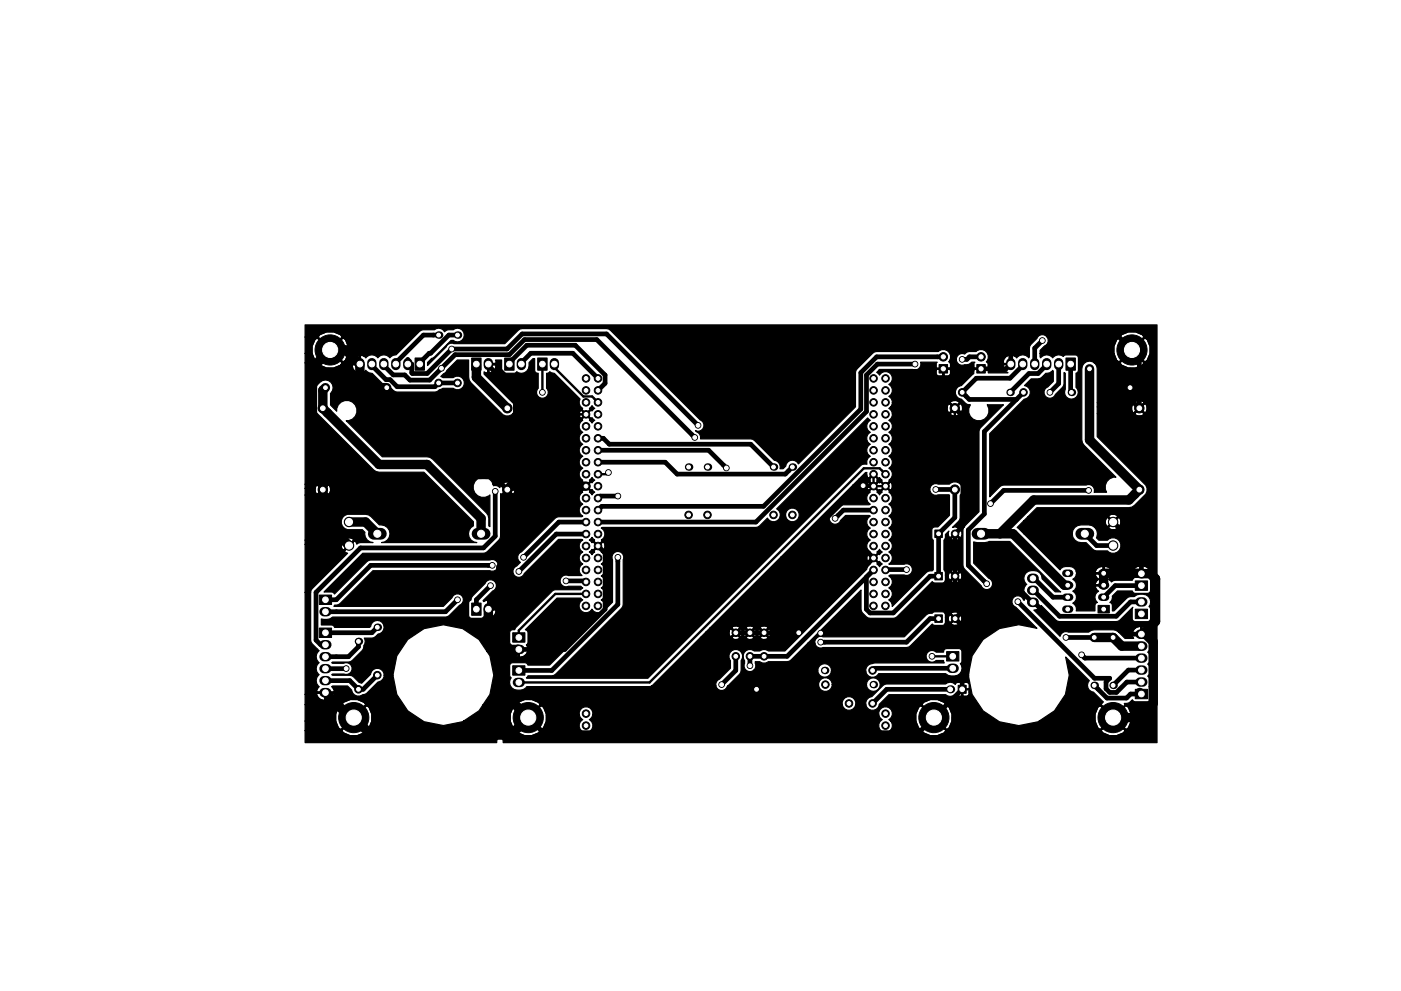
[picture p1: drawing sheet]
<svg xmlns="http://www.w3.org/2000/svg" width="297mm" height="210mm" viewBox="0 0 297 210" stroke-linecap="round" stroke-linejoin="round" font-family="sans-serif">
<g fill="#000" stroke="#000" stroke-width=".21">
<path d="M88 75.9h2v2.6h-2zM100 75.9h2v2.6h-2zM107 75.9h2v2.6h-2zM114 75.9h2v2.6h-2zM199.1 77.3h1.8v1.8h-1.8zM207.1 77.3h1.8v1.8h-1.8zM226 75.9h2v2.6h-2zM198.2 112.4h1.6v1.6h-1.6zM67.7 133.2h2.6v2h-2.6zM67.7 126.2h2.6v2h-2.6zM100 127.9h2v2.6h-2zM108.7 134.2h2.6v2h-2.6z"/>
<path d="M198.2 130.4h1.6v1.6h-1.6zM198.2 121.4h1.6v1.6h-1.6zM200.7 138.2h2.6v2h-2.6zM232.8 128.4h2.4v1.6h-2.4zM240.7 123.2h2.6v2h-2.6zM240.7 129.2h2.6v2h-2.6zM108.7 141.2h2.6v2h-2.6zM203.1 145.4h1.7v1.7h-1.7zM240.7 146.2h2.6v2h-2.6z"/>
<circle cx="70" cy="74.2" r="3.2"/>
<circle cx="93.6" cy="78.1" r=".6"/>
<circle cx="95.8" cy="74" r=".6"/>
<circle cx="194" cy="77.2" r=".6"/>
<circle cx="200" cy="75.7" r=".9"/>
<circle cx="204" cy="76.2" r=".6"/>
<circle cx="208" cy="75.7" r=".9"/>
<circle cx="221" cy="72.2" r=".6"/>
<circle cx="231" cy="78.2" r=".6"/>
<circle cx="240" cy="74.2" r="3.2"/>
<circle cx="68.4" cy="86.6" r="1"/>
<circle cx="69" cy="82.2" r=".6"/>
<circle cx="82" cy="82.2" r=".6"/>
<circle cx="93" cy="81.2" r=".8"/>
<circle cx="97" cy="81.2" r=".8"/>
<circle cx="107.6" cy="86.6" r="1"/>
<circle cx="115" cy="83.2" r=".6"/>
<circle cx="124.2" cy="93" r=".8"/>
<circle cx="124.2" cy="80.3" r=".8"/>
<circle cx="124.2" cy="82.8" r=".8"/>
<circle cx="124.2" cy="85.4" r=".8"/>
<circle cx="124.2" cy="87.9" r=".8"/>
<circle cx="124.2" cy="90.4" r=".8"/>
<circle cx="124.2" cy="98.1" r=".8"/>
<circle cx="124.2" cy="95.5" r=".8"/>
<circle cx="126.8" cy="82.8" r=".8"/>
<circle cx="126.8" cy="95.5" r=".8"/>
<circle cx="126.8" cy="90.4" r=".8"/>
<circle cx="126.8" cy="87.9" r=".8"/>
<circle cx="126.8" cy="80.3" r=".8"/>
<circle cx="126.8" cy="98.1" r=".8"/>
<circle cx="126.8" cy="93" r=".8"/>
<circle cx="126.8" cy="85.4" r=".8"/>
<circle cx="147.3" cy="92.8" r=".6"/>
<circle cx="148" cy="90.2" r=".6"/>
<circle cx="154" cy="99.3" r=".6"/>
<circle cx="185.2" cy="82.8" r=".8"/>
<circle cx="185.2" cy="93" r=".8"/>
<circle cx="185.2" cy="95.5" r=".8"/>
<circle cx="185.2" cy="90.4" r=".8"/>
<circle cx="185.2" cy="98.1" r=".8"/>
<circle cx="185.2" cy="80.3" r=".8"/>
<circle cx="185.2" cy="87.9" r=".8"/>
<circle cx="185.2" cy="85.4" r=".8"/>
<circle cx="187.7" cy="87.9" r=".8"/>
<circle cx="187.7" cy="95.5" r=".8"/>
<circle cx="187.7" cy="80.3" r=".8"/>
<circle cx="187.7" cy="82.8" r=".8"/>
<circle cx="187.7" cy="85.4" r=".8"/>
<circle cx="187.7" cy="90.4" r=".8"/>
<circle cx="187.7" cy="93" r=".8"/>
<circle cx="187.7" cy="98.1" r=".8"/>
<circle cx="202.4" cy="86.6" r="1"/>
<circle cx="204" cy="83.2" r=".8"/>
<circle cx="217" cy="83.2" r=".8"/>
<circle cx="222.6" cy="83.2" r=".6"/>
<circle cx="239.6" cy="82.2" r=".6"/>
<circle cx="241.6" cy="86.6" r="1"/>
<circle cx="68.4" cy="103.9" r="1"/>
<circle cx="74" cy="110.7" r="1"/>
<circle cx="74" cy="115.7" r="1"/>
<circle cx="104.4" cy="119.9" r=".6"/>
<circle cx="105" cy="104.2" r=".6"/>
<circle cx="107.6" cy="103.9" r="1"/>
<circle cx="111" cy="118.2" r=".6"/>
<circle cx="124.2" cy="100.6" r=".8"/>
<circle cx="124.2" cy="115.8" r=".8"/>
<circle cx="124.2" cy="118.4" r=".8"/>
<circle cx="124.2" cy="103.1" r=".8"/>
<circle cx="124.2" cy="105.7" r=".8"/>
<circle cx="124.2" cy="108.2" r=".8"/>
<circle cx="124.2" cy="110.8" r=".8"/>
<circle cx="124.2" cy="113.3" r=".8"/>
<circle cx="126.8" cy="110.8" r=".8"/>
<circle cx="126.8" cy="108.2" r=".8"/>
<circle cx="126.8" cy="113.3" r=".8"/>
<circle cx="126.8" cy="100.6" r=".8"/>
<circle cx="126.8" cy="118.4" r=".8"/>
<circle cx="126.8" cy="115.8" r=".8"/>
<circle cx="126.8" cy="105.7" r=".8"/>
<circle cx="126.8" cy="103.1" r=".8"/>
<circle cx="129" cy="100.2" r=".6"/>
<circle cx="131" cy="118.2" r=".6"/>
<circle cx="131" cy="105.2" r=".6"/>
<circle cx="146" cy="109.2" r=".8"/>
<circle cx="150" cy="109.2" r=".8"/>
<circle cx="164" cy="109.2" r=".8"/>
<circle cx="168" cy="109.2" r=".8"/>
<circle cx="177.1" cy="110" r=".6"/>
<circle cx="183" cy="103" r=".6"/>
<circle cx="185.2" cy="113.3" r=".8"/>
<circle cx="185.2" cy="118.4" r=".8"/>
<circle cx="185.2" cy="103.1" r=".8"/>
<circle cx="185.2" cy="105.7" r=".8"/>
<circle cx="185.2" cy="115.8" r=".8"/>
<circle cx="185.2" cy="110.8" r=".8"/>
<circle cx="185.2" cy="100.6" r=".8"/>
<circle cx="185.2" cy="108.2" r=".8"/>
<circle cx="187.7" cy="100.6" r=".8"/>
<circle cx="187.7" cy="105.7" r=".8"/>
<circle cx="187.7" cy="110.8" r=".8"/>
<circle cx="187.7" cy="118.4" r=".8"/>
<circle cx="187.7" cy="108.2" r=".8"/>
<circle cx="187.7" cy="115.8" r=".8"/>
<circle cx="187.7" cy="103.1" r=".8"/>
<circle cx="187.7" cy="113.3" r=".8"/>
<circle cx="198.4" cy="103.8" r=".6"/>
<circle cx="202.4" cy="103.9" r="1"/>
<circle cx="202.5" cy="113.2" r=".8"/>
<circle cx="210" cy="106.8" r=".6"/>
<circle cx="230.8" cy="104" r=".6"/>
<circle cx="236" cy="110.7" r="1"/>
<circle cx="236" cy="115.7" r="1"/>
<circle cx="241.6" cy="103.9" r="1"/>
<circle cx="97" cy="127.2" r=".6"/>
<circle cx="104" cy="124.2" r=".6"/>
<circle cx="110" cy="121.2" r=".6"/>
<circle cx="120" cy="123.2" r=".6"/>
<circle cx="124.2" cy="128.5" r=".8"/>
<circle cx="124.2" cy="120.9" r=".8"/>
<circle cx="124.2" cy="123.5" r=".8"/>
<circle cx="124.2" cy="126" r=".8"/>
<circle cx="126.8" cy="128.5" r=".8"/>
<circle cx="126.8" cy="126" r=".8"/>
<circle cx="126.8" cy="123.5" r=".8"/>
<circle cx="126.8" cy="120.9" r=".8"/>
<circle cx="156" cy="134.2" r=".8"/>
<circle cx="156" cy="139.2" r=".8"/>
<circle cx="159" cy="139.2" r=".8"/>
<circle cx="159" cy="134.2" r=".8"/>
<circle cx="162" cy="139.2" r=".8"/>
<circle cx="162" cy="134.2" r=".8"/>
<circle cx="169.3" cy="134.2" r=".6"/>
<circle cx="174" cy="136.2" r=".6"/>
<circle cx="174" cy="134.3" r=".6"/>
<circle cx="185.2" cy="128.5" r=".8"/>
<circle cx="185.2" cy="126" r=".8"/>
<circle cx="185.2" cy="120.9" r=".8"/>
<circle cx="185.2" cy="123.5" r=".8"/>
<circle cx="187.7" cy="128.5" r=".8"/>
<circle cx="187.7" cy="126" r=".8"/>
<circle cx="187.7" cy="120.9" r=".8"/>
<circle cx="187.7" cy="123.5" r=".8"/>
<circle cx="192.2" cy="120.8" r=".6"/>
<circle cx="197.6" cy="139.2" r=".6"/>
<circle cx="202.5" cy="131.2" r=".8"/>
<circle cx="202.5" cy="122.2" r=".8"/>
<circle cx="209.2" cy="123.8" r=".6"/>
<circle cx="215.8" cy="127.6" r=".6"/>
<circle cx="226" cy="135.2" r=".6"/>
<circle cx="229.3" cy="138.9" r=".6"/>
<circle cx="232" cy="135.2" r=".8"/>
<circle cx="236" cy="135.2" r=".8"/>
<circle cx="73.4" cy="141.8" r=".6"/>
<circle cx="75" cy="152.2" r="3.2"/>
<circle cx="76" cy="146.2" r=".8"/>
<circle cx="80" cy="143.2" r=".8"/>
<circle cx="112" cy="152.2" r="3.2"/>
<circle cx="124.2" cy="151.4" r=".8"/>
<circle cx="124.2" cy="153.9" r=".8"/>
<circle cx="153" cy="145.2" r=".6"/>
<circle cx="159" cy="141.2" r=".6"/>
<circle cx="160.4" cy="146.2" r=".6"/>
<circle cx="175" cy="145.2" r=".8"/>
<circle cx="180" cy="149.2" r=".8"/>
<circle cx="185" cy="149.2" r=".8"/>
<circle cx="185" cy="142.2" r=".8"/>
<circle cx="187.7" cy="153.9" r=".8"/>
<circle cx="187.7" cy="151.4" r=".8"/>
<circle cx="198" cy="152.2" r="3.2"/>
<circle cx="236" cy="152.2" r="3.2"/>
</g>
<path d="M79.3 113.2h1.4M101.2 113.2h1.6M207.3 113.2h1.4M229.2 113.2h1.6" fill="none" stroke="#000" stroke-width="2.5"/>
<g fill="none" stroke="#000" stroke-width="2">
<path d="M76.3 76.9v3.6l1.7 1.7h4M76.3 77.2l-3-3h-3.3l-3.8 3.8v22.3l2.2 2.2v7.7l5.6 5.5M78.8 76.9v.6M81.4 76.9v.6M83.9 76.9v.6M86.5 76.9v.6M101 77.2v2.9l6.6 6.5M103.5 76.9v.6M110.5 76.9v.6M117.5 76.9v.6M214.3 76.9v.6M216.8 76.9v.6"/>
<path d="M219.4 76.9v.6M221.9 76.9v.6M224.5 76.9v.6M231 78.2v15.1l10.6 10.6-2.2 2.2h-20.2l-7.2 7.1M69 82.2l-.6 .6v3.8l12 11.9h10.1l11.5 11.5v3.2M74 110.7h3.5l2.5 2.5M124.2 103.1h-15.9l-.7 .8v15.1l-1.4 1.4v6.2l-2.7 2.6M208 113.2h6.8l10.9 11h.7M68.7 136.8h.6M68.7 139.3h.6M68.7 129.8h.6M103.5 128.9v5.7l3.2 3.2h3.6"/>
<path d="M109.7 137.8l-3 3v6.1l5.3 5.3-3.7 3.7h-29.6l-3.7-3.7h-.7l-5.3-5.3M218.7 125.2h.6M218.7 127.8h.6M218.7 122.7h.6M232 135.2h4l1.8 1.9h4.5M241.7 121.7h2.2l1.1 1.1v9l-2.7 2.7M241.7 127.7h.6M241.7 139.6h.6M241.7 134.5h1.2l1.6 1.7v13l-3 3h-5.5M242 121.7l-8-.1v2.6M68.7 141.9h.6M68.7 144.4h.6"/>
<path d="M68.7 146.9h.6M109.7 144.8h.6M201.7 141.8h.6M241.7 146.9l.3 .3M241.7 144.7h.6M241.7 142.2h.6"/>
</g>
<g fill="#000">
<circle cx="93" cy="71.1" r=".8"/>
<circle cx="97" cy="71.1" r=".8"/>
<circle cx="146" cy="99.1" r=".8"/>
<circle cx="150" cy="99.1" r=".8"/>
<circle cx="164" cy="99.1" r=".8"/>
<circle cx="168" cy="99.1" r=".8"/>
<circle cx="214.2" cy="83.2" r=".8"/>
<circle cx="227.2" cy="83.2" r=".8"/>
<circle cx="76" cy="136.1" r=".8"/>
<circle cx="80" cy="133.1" r=".8"/>
<circle cx="174.8" cy="142.2" r=".8"/>
<circle cx="185.2" cy="145.2" r=".8"/>
<circle cx="194.8" cy="155.4" r=".5"/>
<circle cx="201.5" cy="146.2" r=".85"/>
<circle cx="232" cy="145.4" r=".8"/>
<circle cx="236" cy="145.4" r=".8"/>
</g>
<path d="M226 121.6h.8M226 126.7h.8M226 124.2h.8M226 129.2h.8M233.6 121.6h.8M233.6 126.7h.8M233.6 124.2h.8" fill="none" stroke="#000" stroke-width="1.6"/>
<g fill="none" stroke="#000" stroke-width="1">
<path d="M78.8 77.2v.3l3 3h.9l1.5 1.5h8l.8-.8h4M81.4 77.2v.3l2 2h2.4l1.1 1.1h4.2l5.4-5.4h11.5l3.2-3.2h15.3l20.8 20.8M86.5 76.2v1h.8v1.9l.1 .1h3.2l5.2-5.2h11.7l3.2-3.2h17.9l19.4 19.4M93 71.1h-3.2l-5.9 5.8v.3M97 71.1h-1.8l-3.9 3.8h-.3l-2 2v.3M103.5 77.2v.3l5.8 5.8v18.9l-1.7 1.7-2.8-2.7h-3.9l-18.9-19M108 77.2v-.3l3.7-3.7h10.3l6.3 6.4v1.7l-1.5 1.5M110.5 77.2v-.3l2-2h9l5.3 5.4M194 77.2h-8l-2.3 2.4v7.7l-23.4 23.5h-33.5M200 75.7h-14.1l-3.4 3.4v7.7l-20.6 20.6h-34.3l-.8 .8M208 78.2h5.3l1-1v-2.3l4.7-4.7h17l5.6 5.6v10.8l-2-1.9v-2.5M208 75.7h-2.5l-.5 .5h-1"/>
<path d="M216.8 77.2v.3l-2.7 2.7h-7.1l-3 3 1.5 1.5h10M221 72.2l-1.6 1.7v3.3M221.9 77.2v.2l-1.8 1.8h-1.9l-4 4M224.5 77.2v4.2l-1.9 1.8M227 77.2v5.9l.2 .1M126.8 93h1.1l1.3 1.2h30l4.8 4.9M126.8 98.1h14.2l2.6 2.5h22.9l1.5-1.5M126.8 95.5h23.4l3.8 3.8M202.4 86.6l1.7 1.7v23.3l-1.6 1.6v11.1l3.5 3.5M217 83.2l-8.3 8.3v17.5l-3.4 3.4v7.5l3.9 3.9M104.4 119.9h-25.8l-7.3 7.3h-2.3M105 104.2v9.6l-2.5 2.4h-26.1l-9.4 9.5v10.1l1 1h1"/>
<path d="M124.2 110.8h-5.7l-7.5 7.4M124.2 113.3h-6.3l-7.9 7.9M126.8 115.8l1.5 1.5v11.9l-8.5 8.6h-9.8M131 118.2v10l-14 14h-7M131 105.2h-3.8l-.4 .5M185.2 103.1l-3-.1-7.8 7.8v4.2h7.4l3.4 3.4-15.9 15.8h-13.3M185.2 108.2h-6.4l-1.7 1.8M198.4 103.8l4 .1v5.9l-3.4 3.4v9h-1.8l-7.8 7.8h-4.9l-.8-.7v-6.9M230 113.2l2.5 2.5h3.5M230.8 104h-18l-2.8 2.8M236 110.7l6 6v5M76 136.1v1.1l-2.1 2.1h-4.9"/>
<path d="M80 133.1l-1.2 1.1h-9.8M97 127.2l-2.5 2.6h-25.5M104 124.2l-3 3v2M120 123.2h4l.2 .3M156 139.2v3l-3 3M185.2 120.9l-18.3 18.3h-7.9v2M192.2 120.8l-4.5 .1M199 131.2h-1.8l-5 5h-18.2M215.8 127.6l16.3 16.3h3.2l-.8 .8v1.4l.8 .8h1.4l2.2-2.2h3.1M219 125.2l5.6 5.5h12.1l3-3h2.3M219 122.7h.3l4 4h3.1M226 135.2h6"/>
<path d="M229.3 138.9l.7 .7h12M242 134.5h-2.3l-1.9-1.9h-13.7l-4.8-4.8h-.4l-2.1-2.1h-8.8l-5.5 5.5 2.5 2.5v9.7l-1 1v1.8l-9.2 9.2h-79.6l-3.2-3.2M242 124.2h-5.5l-2.5 2.5M73.4 141.8l-4.4 .1M80 143.2l-3 3h-1l-1.8-1.8h-5.2M201.5 146.2h-13.5l-3 3M202 141.8h-16.5l-.5 .4M232 145.4l2.7 2.7h4.1l.9-.9h2.3M242 142.2h-2.8l-3.2 3.2"/>
</g>
<path d="M103.5 77.2h1.5l10.7 10.7h8.5M115 77.2v6M117.5 77.2v.8l6.2 6.1h1.8l1.3 1.3M208 78.2h-8v6l2.4 2.4v1.9l-14.7 14.6h-2.5v-2.5M129 100.2l-.4 .4h-1.8M187.7 100.6l-1.2-1.2h-3.4l-45.4 45.4h-27.7M124.2 126h-6.5l-7.7 7.7v1.5h1M174 134.3l-11.9 11.9h-1.7M197.6 139.2h4.4" fill="none" stroke="#000" stroke-width=".5"/>
<path d="M65.2 69.4h26.8l-2.8 .2-.6 .3-4.8 4.9-.7 .1-.4 .3a1.96 1.96 0 0 0-2.6 0 2.01 2.01 0 0 0-2.9 .4l-.5-.2-.3 .1v3.5l.3 .1 .5-.2 .8 .7 .7 .1 2 2 .5 .4 .8 .1 1.6 1.4 .6 .1h8l.6-.1 1.3-.7h1.8a1.96 1.96 0 0 0 3.1-1.7 1.96 1.96 0 0 0-3.1-1.6h-1.4l2.7-2.7h1.7v3.2l.1 .8 .5 .7 6.6 6.5a2.15 2.15 0 0 0 3.1-.1 2.15 2.15 0 0 0-.4-3.2l-5.7-5.6 .3-.2v-1.6h.3v1.6l.2 .1a1.63 1.63 0 0 0 1.3-1.7h-1.8v-.3h1.8v-.2h.7v1.6a1.15 1.15 0 0 0 1.1 1.2l2.7-.1a2.18 2.18 0 0 0 3-2.5l.2-.2v1.6a1.11 1.11 0 0 0 .7 1.1l-.1 2.7a1.76 1.76 0 0 0 1.5 2.7 1.76 1.76 0 0 0 1.4-2.8v-2.6l.2-.1 .7 .2 5.1 5.1a1.98 1.98 0 0 0 .8 2.3 .97 .97 0 0 0 0 1.6v.1a1.92 1.92 0 0 0-.4 2.9 1.83 1.83 0 0 0 0 2.6 1.83 1.83 0 0 0 0 2.5 1.83 1.83 0 0 0 0 2.5 1.95 1.95 0 0 0 .4 3 .97 .97 0 0 0 0 1.7v.1a1.92 1.92 0 0 0-.4 2.9 1.8 1.8 0 0 0-.3 2.1h-4l-.6 .2-.6 .3-7 7.1a1.69 1.69 0 0 0-.7 2.6 2.65 2.65 0 0 0-1.3 2.3 1.74 1.74 0 0 0 1.5 1.4 1.74 1.74 0 0 0 1.8-1l7-7.1h3.9a1.8 1.8 0 0 0 .3 2.2 1.83 1.83 0 0 0 0 2.6 1.75 1.75 0 0 0-.3 1.9l-2.2-.1a1.75 1.75 0 0 0-1.9 1 1.75 1.75 0 0 0 .5 2.1h-1.2l-.9 .4-8.1 8.1a1.15 1.15 0 0 0-1.1 1.1v2.5l.6 .5v.5h3.6v-.5l.3-.1a3.9 3.9 0 0 0 .3-3.3l-.2-.3 6.1-6.1 4.3 .1a1.95 1.95 0 0 0 .3 2.5 1.95 1.95 0 0 0 2.6 0l1 .5-10.2 10.1h-4.1l-.5-.4-.4-.1-3 .1-.4 .2-.3 .8v2l.2 .7a2.19 2.19 0 0 0 .3 2.3 2.19 2.19 0 0 0 2.2 .7l.9-.1 .7-.6 26.3-.1 11-10.8h6a.97 .97 0 0 0 1.6 0h1.4v.2a1.05 1.05 0 0 0 1.6-.2h1.4v.2a1.05 1.05 0 0 0 1.6-.2l-.8-.9-.8 .9h-1.4l-.8-.9-.8 .9h-1.4l-.8-.9-.8 .9h-6l1.2-1.3h4.2l.1 1 .3 .1 .8-.9h.4l.8 .9 .3-.1 .1-1h.2l.1 1 .3 .1 .8-.9h.4l.8 .9 .3-.1 .1-1h.2l.1 1 .3 .1 .8-.9h.4l.8 .9 .3-.1a1.05 1.05 0 0 0-.3-1.6l-.8 .8h-.4l-.8-.8-.3 .1-.1 .5h-.2l-.1-.5-.3-.1-.8 .8h-.4l-.8-.8-.3 .1-.1 .5h-.2l-.1-.5-.3-.1-.8 .8h-.4l-.8-.8-.3 .1-.1 .5h-4.2l.8-.8h4l.8 .9 .8-.9h1.4l.8 .9 .8-.9h1.4l.8 .9 .8-.9a.97 .97 0 0 0-1.6 0h-1.4v-.2a1.05 1.05 0 0 0-1.6 .2h-1.4v-.2a1.05 1.05 0 0 0-1.6 .2h-4l32.5-32.5 .3 .7h.2l.7-.7h.4l-.9 .9 .1 .3-.1 .2 .8 .9 .8-.9-.1-.2 .1-.3 .7 .7-.2 .1-.3-.1-1 1-1-1a.97 .97 0 0 0 0 1.7l-.1 .1a1.91 1.91 0 0 0-.6 2.5h-4.7l-.6 .1-1.9 1.7a1.74 1.74 0 0 0-.5 2.8 1.74 1.74 0 0 0 2.8-.5l.9-.8h4a1.8 1.8 0 0 0 .3 2.1 1.83 1.83 0 0 0 0 2.6 1.95 1.95 0 0 0 .4 3 .97 .97 0 0 0 0 1.6l-.6 .6-.3 .8-17.1 17h-3.1a1.95 1.95 0 0 0-2.2 0h-.8a1.91 1.91 0 0 0-2.6 .4 1.95 1.95 0 0 0-2.7-.3 1.95 1.95 0 0 0-.4 2.6v1.3l-2.1 2.1a1.74 1.74 0 0 0-.5 2.8 1.74 1.74 0 0 0 2.8-.5l2.6-2.6 .3-.5 .1-.6 .4 .4a1.75 1.75 0 0 0 2.4-.5h12.5l.1 .8 .7 .8a1.95 1.95 0 0 0 0 2.9 1.95 1.95 0 0 0 2.8-.2 1.95 1.95 0 0 0-.4-2.8l.6-.7v-.4h6.4l.3 .7 .5 .5a1.88 1.88 0 0 0-.6 2 1.88 1.88 0 0 0 1.5 1.3l-.2 .2a1.95 1.95 0 0 0-1.5 2.6 1.95 1.95 0 0 0 2.7 1.1 1.8 1.8 0 0 0 .5 1.7 1.94 1.94 0 0 0 .3 2.8 1.94 1.94 0 0 0 2.8-.5h6l.4 .5a3.5 3.5 0 0 0 4.8-.5h32.8l.4 .5a3.5 3.5 0 0 0 4.8-.5l-2.6-2.6-2.6 2.6h-32.8l-2.6-2.6-2.6 2.6h-6l.3-.7v-.7l-.3-.6h4.8l.5 1.4 .6 .4 2.5-2.6h.4l2.5 2.6a3.4 3.4 0 0 0 0-5.1l-2.5 2.5h-.4l-2.5-2.5-.5 .4-.6 1.4v1.5h-4.8l-.2-.3 .2-.2a1.95 1.95 0 0 0-1.2-3h7.2l2.6 2.6 2.6-2.6-.4-.5a3.5 3.5 0 0 0-4.8 .5h-8l-.5 .2 1.8-1.8h11.6a1.89 1.89 0 0 0 2.6-.2h.8l.2-.1v-2.7l-.2-.1h-.8a1.89 1.89 0 0 0-2.6-.2h-12.3l-.9 .4-.1-.5-.7-.8 .3-.3h13.7l.5 .4a2.49 2.49 0 0 0 3.7-2l-.3-.9 .2-.7v-2l-.3-.8-.8-.3h-2.6a1.11 1.11 0 0 0-1.1 .8l-1-.1a1.75 1.75 0 0 0-2.2 .2 1.75 1.75 0 0 0-.3 2.2h-10.6l-.7 .1a1.98 1.98 0 0 0-1.7 2.3h-6.4l.1-.4a1.97 1.97 0 0 0-2-1.9 1.97 1.97 0 0 0-1.9 1.9h-12.5l.3-.6v-.7h.2a1.95 1.95 0 0 0 2.2 0h3.8l.6-.1 .5-.4 4.3-4.2a1.69 1.69 0 0 0 2.3 1.7h17.6l.6-.1 .6-.4 4.3-4.3 .5 .1 2-.1 .4-.2 .3-.6h.8a.97 .97 0 0 0 1.6 0l-.8-.9-.8 .9h-.8v-1.3l.3 1 .3 .1 .8-.9h.4l.8 .9a.97 .97 0 0 0 0-1.7l-.8 .8h-.4l-.8-.8-.3 .1-.3 .5v-.8h.8l.8 .9 .8-.9v-.2a1.05 1.05 0 0 0-1.6 .2h-.8l-.3-.6-.4-.2a3.4 3.4 0 0 0-2.8 .2l-.8 .1-.6 .4-4.5 4.5-17.6-.1 8.2-8.1 .1 3.5 1.1 1.3 .5 .4 .7 .1h4.9l.6-.1 .6-.4 7.2-7.1a3.4 3.4 0 0 0 2.8-.2l.3-.6h.8v.2a1.05 1.05 0 0 0 1.6-.2l-.8-.9-.8 .9h-.8v-1.3l.3 1 .3 .1 .8-.9h.4l.8 .9a.97 .97 0 0 0 0-1.7l-.8 .8h-.4l-.8-.8-.3 .1-.3 .5v-.8h.8l.8 .9 .8-.9v-.2a1.05 1.05 0 0 0-1.6 .2h-.8l-.3-.5v-5.9l.3-.5h.8v.2a1.05 1.05 0 0 0 1.6-.2l-.8-.9-.8 .9h-.8v-.7l.2-.1 .1 .5 .3 .1 1.8-1.9v-.2l-.6-.2 1.2-1.4 .2-.6v-4.5a2.13 2.13 0 0 0-.1-2.9 2.13 2.13 0 0 0-2.9-.2l-2.4-.1a1.75 1.75 0 0 0-2.1 1.9 1.75 1.75 0 0 0 2.4 1.5h1.8v3.6l-2.2 2.2h-.4a1.15 1.15 0 0 0-1.1 1.1v1.6l.3 .8v5.8l-.8 .1-.6 .4-6.5 6.6-.3-.4a1.83 1.83 0 0 0 0-2.6 1.83 1.83 0 0 0 .2-2.2l2.5 .1a1.75 1.75 0 0 0 2.1-1.9 1.75 1.75 0 0 0-2.4-1.5h-2.1l.2-.4v-.8l-.5-.9 .2-.2a1.87 1.87 0 0 0-.2-2.3 1.83 1.83 0 0 0 0-2.6 1.83 1.83 0 0 0 0-2.5 1.83 1.83 0 0 0 0-2.5 1.95 1.95 0 0 0-.4-3 .97 .97 0 0 0 0-1.7v-.1a1.92 1.92 0 0 0 .4-2.9 1.83 1.83 0 0 0 0-2.5 1.83 1.83 0 0 0 0-2.5 1.83 1.83 0 0 0 0-2.6 1.83 1.83 0 0 0 0-2.5l.5-.9v-.5h11.8a1.17 1.17 0 0 0 1.9 0l-1-1-.9 1h-11.8l-.5-1.2 .2-.3h11.4l.2 1.2 .3 .1 1-1h.3l1 1 .3-.1a1.26 1.26 0 0 0-.3-1.9l-1 1h-.3l-1-1-.3 .1-.2 .6h-11.4l.3-.8h11.8l.9 .9 1-.9-.1-.3a1.26 1.26 0 0 0-1.8 .3h-11.8v-.5l-.5-.9 .3-.5h12.6l.3 .7 .5 .6 .7 .3 .7 .7 .7 .4-.1 .3a2.63 2.63 0 0 0 3.4 3l-1.1 1.3-.1 .6v16.9l-3 2.9-.3 .5-.1 .7-.2-.1-.8 .8 .8 .9 .2-.1v5.9l.1 .7 .3 .5 3.5 3.5a1.74 1.74 0 0 0 2.8 .5 1.74 1.74 0 0 0-.5-2.8l-3-3v-3.7a5.5 5.5 0 0 0 2.9-.2h4.1l5.2 5.2a2.15 2.15 0 0 0-2.2 1 2.15 2.15 0 0 0 .1 2.4 1.94 1.94 0 0 0-.2 2.2 1.74 1.74 0 0 0-2.5 .5 1.74 1.74 0 0 0 .8 2.5l3.3 3.3-2.4-.4-4.3 .8-3.6 2.4-2.4 3.7-.9 4.2 .3 1.6h-.8l-.2 .1v2.7l.2 .1 .9-.1 .3-.4v-.5l.2 .8 2.4 3.7 3.6 2.4 4.3 .8 4.3-.8 .9-.6h11l.5 1.4 .6 .4 2.5-2.6-2.5-2.5-.5 .4-.6 1.4v1.5h-11l2.7-1.8 2.4-3.7 .9-4.3-.5-2.3 3.6 3.6a1.96 1.96 0 0 0 1.3 2.9l2 1.9-.2 .2 5.3 5.3a3.4 3.4 0 0 0 .1-5.1l.7-.1 .6-.4 .6 .2h2.6l.8-.3 .3-.9v-2l-.2-.6a1.95 1.95 0 0 0-.2-2.2 1.96 1.96 0 0 0 0-2.5 1.96 1.96 0 0 0 0-2.5 2.01 2.01 0 0 0-.4-3l.3-.5-.1-.2h-3.6l-.1 .3h-1.4l-.8-.8h2.2l.1 .2h1.7v-1.5h.2v1.5h1.7l.1-.2a2.05 2.05 0 0 0-1.9-1.3 2.05 2.05 0 0 0-1.9 1.3h-2.2l-1.1-.9-.8-.2h-4l-.8 .2-.5 .3h-4.1a1.63 1.63 0 0 0-2 .6l-4.8-4.9 .7-.4 3 3 .5 .4 .6 .1h12.1l.6-.1 .5-.4 1.8-1.7v1.5l.7 .6 3 .1a1.15 1.15 0 0 0 1.1-1.2v-2l-.2-.6 .3-.9-.2-.8-.4-.7 .2-.1a3.9 3.9 0 0 0 .3-3.3l-.6-.5v-.5h-3.6v.5l-.4 .3h-3.3l-.7 .1-.5 .4-.2-.2 .4-.3 .3-.5-.1-.3h-1.6v2.5h-1.8l-.1 .3 .3 .5-.3 .2a1.83 1.83 0 0 0-.3 2.4l-.2 .3v1.1h-3l-.1-.6-.4-.5a1.86 1.86 0 0 0 0-2.6 1.86 1.86 0 0 0 0-2.5l.5-.9h3.5l.3 .6 .4 .3-.4 .3-.3 .5 .1 .3h1.6v-2.2h-1.6l-.1 .2h-3.5v-.7h3.5l.1 .2h1.6v-1.3h.2v1.3h1.6l.1-.2h4.3l.1 .3h1.7v-1.5h.2v1.5h1.7l.1-.4a2.07 2.07 0 0 0-2-1.1 2.07 2.07 0 0 0-1.8 1.2h-4.3a2.05 2.05 0 0 0-3.3-.6l-.3 .6h-3.5l-.1-.4a2.74 2.74 0 0 0-3.9-.7l-6.9-7h9a2.55 2.55 0 0 0 3.3 2.4 3.8 3.8 0 0 0 4.5 1.8 2.15 2.15 0 0 0 3-.2 2.15 2.15 0 0 0 0-2.9 2.15 2.15 0 0 0-3-.2h-1.4l-.2-.1 .2-.8-.2-.9-.3-.4h2.3a1.17 1.17 0 0 0 2 0l-1-1-1 1h-2.3l-.2-.3a4.4 4.4 0 0 0-5 0l-.5 .7-.2 .9h-9l-1.4-1.3 1.4-1.4h16.6l.2 1.1 .2 .1 1-1h.4l1 1a1.17 1.17 0 0 0 0-1.9l-1 .9h-.4l-1-.9-.2 .1-.2 .6h-16.6l.9-.9h16.3l1 1 1-1a1.17 1.17 0 0 0-2 0h-16.3l1.4-1.4h19.3l.8-.2a8.6 8.6 0 0 0 3.5-3.7 2.17 2.17 0 0 0-.9-2.2l-9.7-9.7v-4.6h7.5l.1 .2a1.26 1.26 0 0 0 1.8-.2l-.9-1-1 1h-7.5v-1.5h6.8l.2 1.2 .3 .1 1-1h.3l1 1 .3-.1a1.26 1.26 0 0 0-.3-1.9l-1 1h-.3l-1-1-.3 .1-.2 .6h-6.8v-.8h7.5l1 .9 .9-.9a1.17 1.17 0 0 0-1.9 0h-7.5v-7.3l-.1-.8-.3-.4h4.7l.4 .5a3.5 3.5 0 0 0 4.8-.5l-2.6-2.6-2.6 2.6h-4.7l-.2-.3a2.09 2.09 0 0 0-3.4 .6v-1.8l-.5-.5h7.6l.5 1.4 .6 .4 2.5-2.6h.4l2.5 2.6 .5-.4a3.5 3.5 0 0 0-.5-4.7l-2.5 2.5h-.4l-2.5-2.5-.5 .4-.6 1.4v1.5h-7.6l-.6-.2h-2l-.6 .2a1.95 1.95 0 0 0-2.2 .2 1.95 1.95 0 0 0-2.2-.2v-.5l.7-.7a1.65 1.65 0 0 0 .9-2.3h14.8l2.6 2.6 2.6-2.6-.4-.5a3.5 3.5 0 0 0-4.8 .5h-14.8l-.1-.2a1.73 1.73 0 0 0-3.1 .2 3.2 3.2 0 0 0-1.6 3.5 2.01 2.01 0 0 0-2.6 .6l-.5-.2-.3 .1v1.9h-1.7l.1 .9 .3 .3h-3.6l-.1-.2h-2.8l-.1 .3-.7 .4-2.2 2.2a1.96 1.96 0 0 0-1.5 2.3h-12.6l.2-.4v-.8l-.5-.8 .2-.2a1.88 1.88 0 0 0-.3-2.5l5.2 .1 .9-.5h3.3v.8l.2 .4 1 .1 .2-.2v-1.2h.2v1.2l.2 .2h.7l.5-.5v-.8l-.1-.1-6.2 .1 .3-.3 .2-.9h2.8v.7l.1 .1h2.8l.1-.1v-.9l.3-.5h.5a1.72 1.72 0 0 0 2.3 1.3 1.81 1.81 0 0 0 1.6-.6h.3v.7l.1 .1h2.8l.1-.1v-.9l.2-.3h3v.3h1.5v-1.6l-.3-.1a1.62 1.62 0 0 0-1.2 1.4h-3l.3-.7a2.05 2.05 0 0 0-.9-2.1 2.05 2.05 0 0 0-2.3 .1 2.89 2.89 0 0 0-2.5 .4 1.76 1.76 0 0 0-2 2.1h-.5l.2-.5a2.05 2.05 0 0 0-.9-2.1 2.05 2.05 0 0 0-2.3 .1h-12.9l-.6 .1-.6 .4-3.3 3.3-.4 .5-.1 .7v7l-11.6 11.6a1.88 1.88 0 0 0-3.1 .9l-.3 .3-.1-.6-.4-.6-1-.5-4.1-4.1-.5-.4-.6-.1h-10.2l-.3-.8a1.71 1.71 0 0 0 1.1-1.6 1.71 1.71 0 0 0-1.1-1.5l-19.4-19.3h115.5v87.7h-137.7v-.3a1.16 1.16 0 0 0-1.2-.7 1.16 1.16 0 0 0-1 1h-39.7v-2.1h7.2l.4 .5a3.5 3.5 0 0 0 4.8-.5h31.8l.4 .5a3.5 3.5 0 0 0 4.8-.5l-2.6-2.6-2.6 2.6h-31.8l-2.6-2.6-2.6 2.6h-7.2v-2h6l.5 1.4 .6 .4 2.5-2.6h.4l2.5 2.6a3.4 3.4 0 0 0 0-5.1l-2.5 2.5h-.4l-2.5-2.5-.5 .4-.6 1.4v1.5h-6v-3.5h7.2l2.6 2.6 2.6-2.6-.4-.5a3.5 3.5 0 0 0-4.8 .5h-7.2v-2.2h1.9v.2a1.65 1.65 0 0 0 1.8 1.1v-1.5h.2v1.5h.3a1.62 1.62 0 0 0 1.5-1.3l-.1-.2h-3.6l-.1 .2h-1.9v-21.6h.2v10.1l.1 .6 .3 .6 1.2 1.1a1.96 1.96 0 0 0 0 2.5 1.96 1.96 0 0 0 0 2.5 2.01 2.01 0 0 0 .4 3l-.3 .5 .1 .2h3.6l.1-.2-.2-.6h2.8l.6 .6a1.95 1.95 0 0 0 3 1.3l.5-.1 .6-.4 2.2-2.2a1.87 1.87 0 0 0 1.5-2h.9l.9 4.3 2.4 3.7 3.6 2.4 4.3 .8 4.3-.8 .9-.6h9l.5 1.4 .6 .4 2.5-2.6h.4l2.5 2.6 .5-.4 .6-1.4v-1.2h6.5l.5 .9a1.94 1.94 0 0 0 .1 2.7 1.94 1.94 0 0 0 2.7 0 1.94 1.94 0 0 0 .1-2.7 1.88 1.88 0 0 0-.7-3.1h53.1l.3 .7a1.96 1.96 0 0 0 3.2 0 1.96 1.96 0 0 0-1.2-3 1.96 1.96 0 0 0-2.3 2.3h-53.1l-.4-.1a1.96 1.96 0 0 0-2.3 2.3h-6.5l-.5-1.7-.6-.4-2.5 2.5h-.4l-2.5-2.5-.5 .4-.6 1.4v1.5h-9l2.7-1.8 1.1-1.7h6.4l2.6 2.6 2.6-2.6-.4-.5a3.5 3.5 0 0 0-4.8 .5h-6.4l1.3-2 .9-4.3-.9-4.2-.5-.8h4.3a1.63 1.63 0 0 0 1.8 1.2v-1.5h.2v1.5h.3a1.62 1.62 0 0 0 1.5-1.2l-.1-.3h-3.6l-.1 .3h-4.3l-1.9-2.9-3.6-2.4-4.3-.8-4.3 .8-3.6 2.4-2.4 3.7-.9 4.2h-.9a1.94 1.94 0 0 0-1.7-1.9 1.94 1.94 0 0 0-2.1 1.6l-1.5 1.5-1.8-1.5 .1-.1a1.68 1.68 0 0 0-.2-2.1l2.5-2.3 .3-.6 .4-1.9 1.6-.1 .9-.8 .3-.1a1.96 1.96 0 0 0 1.2-1.7 1.96 1.96 0 0 0-.9-1.8h13.5l.6-.1 .5-.4 2.9-2.7 .1-.3h.3v3.1l.7 .6a4 4 0 0 0 3.2-.2l.2-.3 .4-.1v-1.6h.3v1.6l.2 .1a1.63 1.63 0 0 0 1.3-1.7h-1.8v-1.9h.3v1.6h1.5v-.3a1.28 1.28 0 0 0-1.8-1.3l-.2-.1 1.5-1.6a1.74 1.74 0 0 0 .5-2.8 1.74 1.74 0 0 0-2.8 .5l-2.6 2.6-.4 .9-.5 .5v.4h-.3l.1-.3a1.74 1.74 0 0 0-1.1-2 1.74 1.74 0 0 0-2.2 .9l-1.6 1.7h-21.1l6.6-6.6h24.5a1.74 1.74 0 0 0 2.3-1.7 1.74 1.74 0 0 0-2.3-1.6h-25.2l-.6 .1-.6 .4-6.5 6.5-1-.2 7.2-7.2h25.4l.6-.1 3.1-2.9 .3-.5 .1-.6v-8.6l.1 .1a1.26 1.26 0 0 0 1.8-.3l-1.1-1.1h.3l1 1a1.17 1.17 0 0 0 0-2l-1 1h-.3l-1-1-.2 .1-.3-.3h.7l1 1 .9-1-.1-.2a1.26 1.26 0 0 0-1.8 .2l-1.6-.2-.3-.6a2.66 2.66 0 0 0-3.5-.9 2.66 2.66 0 0 0-1.2 3.4 2.66 2.66 0 0 0 3.4 1.4v2.6l-11.3-11.4-.7-.4-.9-.2h-9.2l-6.9-6.8a2.64 2.64 0 0 0 1-4.4 2.64 2.64 0 0 0-4.3 1l-.5-.5v-2a2.12 2.12 0 0 0-.1-3 2.12 2.12 0 0 0-3 0l-1 1.3-.2 .8v3.8a2.03 2.03 0 0 0 .9 1.8l11.7 11.7 .7 .4 .8 .2h9.3l10.2 10.2v.4a2.23 2.23 0 0 0-.6 3.3h-16.6l.3-.4a2.38 2.38 0 0 0-2.4-3.3l-1.6-1.7-.7-.4-.8-.2h-3.5a2.15 2.15 0 0 0-2.2 2.4 2.15 2.15 0 0 0 2.6 1.9h2.2l.2 .2 .2 1.1 .3 .4h-.9l-.9 .4-.3-.2-2.2 2.1 .2 .3-7.4 7.3-.3 .6-.1 .6h-.2v-10.2h7.2v.6l.2 .5 .2 .1 1-1-1-.9-.2 .1-.2 .6h-7.2v-.9h7.8l1 1 1-1-.1-.3a1.26 1.26 0 0 0-1.9 .3h-7.8v-9.6h2.3l.1 .3a1.26 1.26 0 0 0 1.8-.3l-1-.9-.9 .9h-2.3v-1.4h1.6v.7l.2 .5 .3 .1 1-1h.3l1 1 .3-.1a1.26 1.26 0 0 0-.3-1.9l-1 1h-.3l-1-1-.3 .1-.2 .6h-1.6v-.9h2.3l.9 1 1-1a1.17 1.17 0 0 0-1.9 0h-2.3v-25.7h2.2l.4 .5a3.8 3.8 0 0 0 4.5-.1h2.4v.3a1.62 1.62 0 0 0 1.2 1.4l.3-.1v-1.6h-3.9l.3-.4-.2-.2h2.3v.3h1.5v-1.6l-.3-.1-.7 .3-.4 .5-.1 .6h-2.3l-2.4-2.4-2.6 2.6h-2.2v-2h1l.5 1.4 .6 .4 2.5-2.6h.4l2.5 2.6 .5-.4a3.5 3.5 0 0 0-.5-4.7l-2.5 2.5h-.4l-2.5-2.5-.5 .4-.6 1.4v1.5h-1v-3.5h2.2l2.6 2.6 2.6-2.6-.4-.5a3.5 3.5 0 0 0-4.8 .5h-2.2zM124.1 87.9l.2-.2 .1 .2-.2 .2zM124.1 103.1l.2-.1 .1 .2-.2 .1zM126.6 115.8l.2-.1 .2 .2-.2 .1zM185 118.4l.2-.2 .2 .2-.2 .2zM187.6 103.1l.2-.1 .1 .2-.2 .1zM218.9 127.6l.2 .1v.2h-.2zM64.7 68.9h180.6v88.7h-138.6v-.4a.72 .72 0 0 0-.9-.6 .72 .72 0 0 0-.5 1h-40.6v-2.6h7.7l.4 .5a3.5 3.5 0 0 0 4.8-.5h31.8l.4 .5a3.5 3.5 0 0 0 4.8-.5l-2.6-2.6-2.6 2.6h-31.8l-2.6-2.6-2.6 2.6h-7.7v-2h6.5l.5 1.4 .6 .4 2.5-2.6h.4l2.5 2.6a3.4 3.4 0 0 0 0-5.1l-2.5 2.5h-.4l-2.5-2.5-.5 .4-.6 1.4v1.5h-6.5v-3.5h7.7l2.6 2.6 2.6-2.6-.4-.5a3.5 3.5 0 0 0-4.8 .5h-7.7v-2.2h2.4v.2a1.65 1.65 0 0 0 1.8 1.1v-1.5h.2v1.5h.3a1.62 1.62 0 0 0 1.5-1.3l-.1-.2h-3.6l-.1 .2h-2.4v-21.6h1.2l.1 10.5 1.7 1.9a1.57 1.57 0 0 0 0 2.5 1.57 1.57 0 0 0 0 2.5 1.57 1.57 0 0 0 0 2.6l-.6 .7 .1 .4h3.6l.1-.4-.6-.7 .2-.2h3.2l.9 1a1.52 1.52 0 0 0 2.4 .9l.8-.3 2.5-2.4a1.4 1.4 0 0 0 1.1-1.5h1.9l.8 4.1 2.3 3.5 3.5 2.3 4.1 .8 4.3-.9h9.9l.5 1.4 .6 .4 2.5-2.6h.4l2.5 2.6 .5-.4 .6-1.4v-1.3h7l.2 .5 .6 .5h-.2a1.46 1.46 0 0 0-.2 2.2 1.46 1.46 0 0 0 2.2 0 1.46 1.46 0 0 0-.5-2.2l.6-.5 .2-.5h60.6l.2 .5 .6 .5a1.44 1.44 0 0 0-.5 2.1 1.44 1.44 0 0 0 2.1 .2h6.7l.4 .5a3.5 3.5 0 0 0 4.8-.5h32.8l.4 .5a3.5 3.5 0 0 0 4.8-.5l-2.6-2.6-2.6 2.6h-32.8l-2.6-2.6-2.6 2.6h-6.7a1.37 1.37 0 0 0 .1-2h5.4l.5 1.4 .6 .4 2.5-2.6h.4l2.5 2.6 .5-.4a3.5 3.5 0 0 0-.5-4.7l-2.5 2.5h-.4l-2.5-2.5-.5 .4-.6 1.4v1.5h-5.4l-.4-.3 .2-.1a1.46 1.46 0 0 0-.3-2.5 1.46 1.46 0 0 0-2 1.6h-60.6v-.6a1.46 1.46 0 0 0-1.7-1.1 1.46 1.46 0 0 0-1.2 1.7h-7l-.5-1.6-.6-.4-2.5 2.5h-.4l-2.5-2.5-.5 .4-.6 1.4v1.5h-9.9l3.3-2.2 .8-1.3h7l2.6 2.6 2.5-2.6h64.1a1.46 1.46 0 0 0 1.4 1.2 1.46 1.46 0 0 0 1.4-1.2h2.2l.2 .6a1.46 1.46 0 0 0 1.5 .6 1.46 1.46 0 0 0 1.1-1.2h9l2.6 2.6 2.6-2.6-.4-.5a3.5 3.5 0 0 0-4.8 .5l-9-.1 2.1-2h12a1.44 1.44 0 0 0 2-.1l.5 .4h.7l.2-.1v-1.2h.2v1.2l.2 .1 .9-.1 .3-.4v-.7l-.2-.1h-1.4v-1.5h.2v1.2h1.2l.2-.1v-.7l-.5-.5h-.7l-.2 .1-1.1-.1-.5 .4a1.45 1.45 0 0 0-2-.1h-12.5l-.8 .3-2.4 2.4a1.42 1.42 0 0 0-1.2 1.7h-2.2v-.5a1.46 1.46 0 0 0-1.7-1.2 1.46 1.46 0 0 0-1.1 1.7h-64a3.4 3.4 0 0 0-5.2 0h-7l1.5-2.2 .8-4.1-.8-4-.7-1h4.9a1.63 1.63 0 0 0 1.8 1.2v-1.5h.2v1.5h.3a1.62 1.62 0 0 0 1.5-1.2l-.1-.3h-3.6l-.1 .3h-4.9l-1.6-2.5-3.5-2.3-4.1-.8-4.1 .8-3.5 2.3-2.3 3.5-.8 4h-1.9a1.44 1.44 0 0 0-1.3-1.4 1.44 1.44 0 0 0-1.5 1.3l-1.9 1.9-.5-.2-1.6-1.4-4.1-.1-.2-.2 .2-.1 2.7 .1a1.25 1.25 0 0 0 1.5-1.4 1.25 1.25 0 0 0-1.8-1h-2.4l-.2-.1 .2-.1 3.8-.1 2.7-2.7 .4-1.6-.2-.7 2.1-.1 .9-.8a1.43 1.43 0 0 0 1.2-1.4 1.43 1.43 0 0 0-1.3-1.4 1.43 1.43 0 0 0-1.5 1.2l-.2 .2h-7.5l-.1-.3-.5-.2h-2.2v-1.3a2.55 2.55 0 0 0 2.4-.4h24l.8-.3 2.7-2.7h1.4v2.6l.1 .5 .5 .2h2l.6-.4 .6 .3 .2-.1v-1.6h.3v1.6l.2 .1a1.63 1.63 0 0 0 1.3-1.7h-1.8v-1.9h.3v1.6h1.5v-.3a1.28 1.28 0 0 0-1.8-1.3l-.2-.1-.6 .3-.2-.2 2.1-2.1a1.24 1.24 0 0 0 .4-2 1.24 1.24 0 0 0-2 .4l-2.7 2.6-.3 .9-.4 .2-.1 .4h-1.4l.2-.4a1.25 1.25 0 0 0-.8-1.5 1.25 1.25 0 0 0-1.5 .8l-1.9 1.9h-23.2l.1-.3 .8-.1 .4-.2 7-7 25 .1a1.25 1.25 0 0 0 1.5-1.4 1.25 1.25 0 0 0-1.7-1h-25.3l-.8 .3-6.9 6.9-.1-.2-.5-.2h-1.6l8.2-8.2 26-.1 3.1-3.1 .1-9.2h.5a1.17 1.17 0 0 0 1.9 0l-.9-.9-1 .9h-.5v-.3l.3 .2 1-1h.3l1 1 .3-.1a1.29 1.29 0 0 0-.2-1.9h14l.2 1 .2 .1 .9-.9-.9-.8-.2 .1-.2 .5h-14.1l-1 1h-.3l-1-1-.3 .1-.1 .5-.8-.5-.6 .1-.1-.4h2.1l1 1 .9-1a1.17 1.17 0 0 0-1.9 0h-2.1l-.2-.5a2.17 2.17 0 0 0-3.1-.6 2.17 2.17 0 0 0-.4 3.1 2.17 2.17 0 0 0 3.1 .3v6.7l-.3-.1-.1-2.2-.3-.6-11.5-11.4-.5-.4-.7-.1h-9.4l-7.7-7.6a2.16 2.16 0 0 0 2.3-2.1 2.16 2.16 0 0 0-2.2-2.3 2.16 2.16 0 0 0-2.1 2.3l-1.3-1.3 .1-2.5a1.63 1.63 0 0 0 0-2.3 1.63 1.63 0 0 0-2.4 0 2.08 2.08 0 0 0-1 1.7v4.1l.3 .6 12.1 12.2 .6 .4 .6 .1h9.5l10.5 10.5v.9l-.5 .3a1.87 1.87 0 0 0-.5 2 1.87 1.87 0 0 0 1.7 1.2h-20.2l.6-.1a1.91 1.91 0 0 0 1.1-2.3 1.91 1.91 0 0 0-2.2-1.3l-2.3-2.2-4.1-.1a1.65 1.65 0 0 0-1.7 1.8 1.65 1.65 0 0 0 2 1.5h2.5l.6 .5a1.8 1.8 0 0 0 1.7 2.2h-2.7l-.8 .4-.2-.6-.2-.1-2.2 2.1 .1 .3 .6 .2-7.5 7.5-.3 .8h-1.2v-10.2h7.7v.6l.2 .5 .2 .1 1-1-1-.9-.2 .1-.2 .6h-7.7v-.9h8.3l1 1 1-1a1.17 1.17 0 0 0-2 0h-8.3v-9.6h2.8l.1 .3a1.26 1.26 0 0 0 1.8-.3l-1-.9-.9 .9h-2.8v-1.4h2.1v.7l.2 .5 .3 .1 1-1h.3l1 1 .3-.1a1.26 1.26 0 0 0-.3-1.9l-1 1h-.3l-1-1-.3 .1-.2 .6h-2.1v-.9h2.8l.9 1 1-1a1.17 1.17 0 0 0-1.9 0h-2.8v-25.7h2.7l.4 .5a3.8 3.8 0 0 0 4.5-.1h2.4v.3a1.62 1.62 0 0 0 1.2 1.4l.3-.1v-1.6h-3.9l.3-.4-.2-.2h2.3v.3h1.5v-1.6h.2v3.5l.4 .1 .8-.5a1.48 1.48 0 0 0 1.3 .6l2.1 2.2 .4 .2 .8 .1 1.2 1.2 .8 .3h8l.4-.1 1.3-.7 2.3 .1a1.46 1.46 0 0 0 1.9-.3 1.46 1.46 0 0 0 0-2 1.46 1.46 0 0 0-2-.1h-2.2l-.4-.2 3.5-3.5h2.4l.1 4.3 .3 .5 6.6 6.6a1.57 1.57 0 0 0 2.4-.1h14l.2 1h.2l.9-.8-.9-.8-.2 .1-.2 .5h-14l.1-.2a1.67 1.67 0 0 0-.4-2.3l-5.9-5.8v-.5l.6 .2 .2-.1v-1.6h.3v1.6l.3 .1a1.65 1.65 0 0 0 1.2-1.7h-1.8v-.3h1.8l-.1-.7h1.3v2.1l.1 .5 .5 .2h2l.6-.3 .3 .2a1.75 1.75 0 0 0 1.8-.4 1.75 1.75 0 0 0 .5-1.8l.8-.8h.4v2.7l.3 .3 .4 .1v3.2l-.1 .1a1.25 1.25 0 0 0 .2 1.7 1.25 1.25 0 0 0 1.7-.1 1.25 1.25 0 0 0 0-1.7v-3.2h.3l.4-.3 .9 .3 5.5 5.5-.2 .4a1.4 1.4 0 0 0 .8 1.5l-.2 .3 .8 .8 .9-.8-.2-.3 .6-.5 .6 .5-.6 .6-.2-.1-.9 .8 .9 .8 .2-.1 .6 .6-.6 .6-.6-.6 .2-.3-.9-.8-.8 .8 .2 .3a1.43 1.43 0 0 0 0 2.5 1.42 1.42 0 0 0-.8 1.3 1.42 1.42 0 0 0 .8 1.3 1.42 1.42 0 0 0-.8 1.2 1.42 1.42 0 0 0 .8 1.3 1.42 1.42 0 0 0-.8 1.3 1.42 1.42 0 0 0 .8 1.2 1.42 1.42 0 0 0 0 2.6l-.2 .2 .8 .9 .9-.9-.2-.2 .6-.6 .6 .6-.6 .5-.2-.1-.9 .8 .9 .9 .2-.2 .6 .6-.6 .6-.6-.6 .2-.2-.9-.9-.8 .9 .2 .2a1.43 1.43 0 0 0 0 2.6 1.42 1.42 0 0 0-.8 1.2 1.42 1.42 0 0 0 .8 1.3l-.2 .1-5.4 .1-7.5 7.4a1.23 1.23 0 0 0-.8 1 1.23 1.23 0 0 0 .6 1.2l-1 .9a1.25 1.25 0 0 0-.1 2 1.25 1.25 0 0 0 1.9-.5l7.3-7.3h5l.2 .2a1.42 1.42 0 0 0-.8 1.2 1.42 1.42 0 0 0 .8 1.3 1.42 1.42 0 0 0-.8 1.3 1.42 1.42 0 0 0 .8 1.3 1.43 1.43 0 0 0-.2 2.4l-3.2-.1a1.25 1.25 0 0 0-1.5 1.4 1.25 1.25 0 0 0 1.8 1h2.6l.5 .3-.5 .4-5.7 .1-8 7.9-.3 .5h-.4a.65 .65 0 0 0-.6 .6v2l.3 .6-.3 .6 .1 .3h3.6l.1-.3-.3-.6 .3-.6v-2l-.1-.4-.4-.2 6.7-6.7h5l.5 .4h-.2a1.46 1.46 0 0 0-.2 2.3 1.46 1.46 0 0 0 2.3-.4 1.45 1.45 0 0 0 2.3 .4 1.45 1.45 0 0 0-.3-2.3 1.42 1.42 0 0 0 .8-1.3 1.42 1.42 0 0 0-.8-1.3 1.42 1.42 0 0 0 .8-1.2 1.42 1.42 0 0 0-.8-1.3 1.42 1.42 0 0 0 .8-1.3 1.42 1.42 0 0 0-.8-1.2 1.42 1.42 0 0 0 0-2.6l.1-.2-.8-.9-.8 .9 .1 .2-.6 .6-.6-.6 .6-.6 .3 .2 .8-.9h.4l.8 .9a.97 .97 0 0 0 0-1.7l-.8 .8h-.4l-.8-.8-.3 .2-.6-.6 .6-.6 .6 .6-.1 .2 .8 .9 .8-.9-.1-.2a1.42 1.42 0 0 0 0-2.6l.2-.1h32.6l.8-.3 1.6-1.7a1.45 1.45 0 0 0 1.5 .8 1.45 1.45 0 0 0 1.2-1.2h1.2l.2 .6a1.46 1.46 0 0 0 2.4 0 1.46 1.46 0 0 0-.9-2.3 1.46 1.46 0 0 0-1.7 1.7h-1.2v-.5l-.2-.6-.5-.4 19.3-19.3 .5 .5h-.1a1.44 1.44 0 0 0 .1 2.5 1.42 1.42 0 0 0-.8 1.3 1.42 1.42 0 0 0 .8 1.3 1.42 1.42 0 0 0-.8 1.2 1.42 1.42 0 0 0 .8 1.3 1.37 1.37 0 0 0-.7 1.7 1.33 1.33 0 0 0-1.3 .2l-45.2 45.2h-25.6l.2-.5h5.1l.8-.3 14-14.1 .3-.8v-9.5a1.24 1.24 0 0 0-1.1-1.7 1.24 1.24 0 0 0-1.1 1.7v9.1l-13.4 13.3h-4.6l-.1-.3-.5-.2h-2.6a.65 .65 0 0 0-.6 .6v2l.3 .6a1.7 1.7 0 0 0 0 2 1.7 1.7 0 0 0 1.9 .6l.7-.1 .7-.6h26l.5-.2h13.6a1.32 1.32 0 0 0 1.2 1 1.32 1.32 0 0 0 1.3-1h19.3l.2 .6a1.44 1.44 0 0 0 1.6 .6 1.44 1.44 0 0 0 1-1.5h7.3l.1 .6a1.46 1.46 0 0 0 2.4 .5 1.46 1.46 0 0 0-.5-2.4 1.46 1.46 0 0 0-2 1.3h-7.3v-.2a1.46 1.46 0 0 0-1.7-1.2 1.46 1.46 0 0 0-1.1 1.7h-19.3l2.7-2.8 .1-2.6 .3-.6h.2l.3 .6v.7a1.24 1.24 0 0 0 .3 1.4 1.24 1.24 0 0 0 1.5 0h13.7l.1 .6a1.45 1.45 0 0 0 1.5 .9 1.45 1.45 0 0 0 1.2-1.2h7.4l.2 .6a1.44 1.44 0 0 0 2.5-.2h14.2a2.26 2.26 0 0 0 3.3-.5l.2-.6-.4-1 .3-.6v-2l-.1-.4-.5-.2h-2.6a.66 .66 0 0 0-.6 .8h-1.6l-.2-.2a1.25 1.25 0 0 0-1.7 .3 1.25 1.25 0 0 0 .2 1.7 1.25 1.25 0 0 0 1.7-.1h1.6l.1 .6h-14.7l-.8 .1a1.46 1.46 0 0 0-1.1 1.7h-7.4l.1-.3a1.46 1.46 0 0 0-1.5-1.4 1.46 1.46 0 0 0-1.4 1.4h-13.7l.5-.7-.1-1.1 1.1 .1a1.4 1.4 0 0 0 1.7-.1l4.4-.1 4-3.8h1.5l.2 .4a1.2 1.2 0 0 0 1.5 .5h17.7l.8-.3 4.7-4.7 .5 .3h1.8l.4-.4h1.3v.2a1.05 1.05 0 0 0 1.6-.2l-.8-.9-.8 .9h-1.3v-1.3h.7l.1 1 .3 .1 .8-.9h.4l.8 .9a.97 .97 0 0 0 0-1.7l-.8 .8h-.4l-.8-.8-.3 .1-.1 .5h-.7v-.8h1.3l.8 .9 .8-.9v-.2a1.05 1.05 0 0 0-1.6 .2h-1.3l-.1-.2-.5-.2h-1.6l-.5 .3-.9 .1-5.1 4.9-17.5-.1a1.26 1.26 0 0 0-1.4 1.5h-1.5l11.3-11.3v4.1l.3 .8 .8 .8 .8 .3h4.9l.8-.3 7.5-7.5 .5 .3h1.6l.5-.2 .1-.2h1.3a.97 .97 0 0 0 1.6 0l-.8-.9-.8 .9h-1.3v-1.3h.7l.1 1 .3 .1 .8-.9h.4l.8 .9a.97 .97 0 0 0 0-1.7l-.8 .8h-.4l-.8-.8-.3 .1-.1 .5h-.7v-.8h1.3l.8 .9 .8-.9v-.2a1.05 1.05 0 0 0-1.6 .2h-1.3l-.3-.3v-6.3l.3-.3h1.3v.2a1.05 1.05 0 0 0 1.6-.2l-.8-.9-.8 .9h-1.3v-.9l.8-.7a.98 .98 0 0 0 .3 1.4l.8-.9h.4l.8 .9 .3-.1a1.05 1.05 0 0 0-.3-1.6l-.8 .8h-.4l1-1a1.03 1.03 0 0 0-1.4-.3l1.6-1.7 .1-5.1 .2-.3a1.65 1.65 0 0 0-.3-2.2 1.65 1.65 0 0 0-2.2 .1l-2.7-.1a1.25 1.25 0 0 0-1.5 1.4 1.25 1.25 0 0 0 1.8 1l2.4 .1v4.2l-2.5 2.5h-.8l-.4 .4v1.8l.3 .6v6.3l-.2 .2a1.38 1.38 0 0 0-1.3 .3l-7.2 7.3-.3-1-.5-.4 .2-.1a1.44 1.44 0 0 0-.2-2.5 1.42 1.42 0 0 0 .8-1.2 1.42 1.42 0 0 0-.8-1.3l.3-.2 3.3 .1a1.25 1.25 0 0 0 1.5-1.4 1.25 1.25 0 0 0-1.8-1h-3.3l.2-.1a1.44 1.44 0 0 0-.2-2.5 1.42 1.42 0 0 0 .8-1.3 1.42 1.42 0 0 0-.8-1.2 1.42 1.42 0 0 0 .8-1.3 1.42 1.42 0 0 0-.8-1.3 1.42 1.42 0 0 0 .8-1.2 1.42 1.42 0 0 0-.8-1.3 1.42 1.42 0 0 0 .8-1.3 1.42 1.42 0 0 0-.8-1.2 1.42 1.42 0 0 0 0-2.6l.2-.2-.9-.9-.8 .9 .2 .2-.6 .6-.6-.6 .1-.2-.8-.9-.8 .9 .1 .2a1.43 1.43 0 0 0 0 2.6l-.2 .1-5.9 .1-2 1.7a1.25 1.25 0 0 0-.2 2.1 1.25 1.25 0 0 0 2-.6l1.1-1h5l.2 .1a1.42 1.42 0 0 0-.8 1.3 1.42 1.42 0 0 0 .8 1.2 1.42 1.42 0 0 0-.8 1.3 1.42 1.42 0 0 0 .8 1.3 1.42 1.42 0 0 0 0 2.5l-.1 .3 .8 .8 .8-.8-.1-.3 .6-.6 .6 .6-.6 .6-.3-.1-.8 .8 .8 .8 .3-.1 .6 .6-.6 .5-.6-.5 .1-.3-.8-.8-.8 .8 .1 .3a1.31 1.31 0 0 0-.7 1.1l-17.4 17.3h-3.5a1.38 1.38 0 0 0-1.8 0l-1.3-.1a1.46 1.46 0 0 0-1.6 0 1.46 1.46 0 0 0-.6 1.5h-.2v-.5a1.46 1.46 0 0 0-2-1.1 1.46 1.46 0 0 0-.5 2.2v1.7l-2.4 2.3a1.2 1.2 0 0 0-.7 1.4h-13.6l10.3-10.2h6.7a.97 .97 0 0 0 1.6 0h1.4v.2a1.05 1.05 0 0 0 1.6-.2h1.4v.2a1.05 1.05 0 0 0 1.6-.2l-.8-.9-.8 .9h-1.4l-.8-.9-.8 .9h-1.4l-.8-.9-.8 .9h-6.7l1.2-1.3h4.9l.1 1 .3 .1 .8-.9h.4l.8 .9 .3-.1 .1-1h.2l.1 1 .3 .1 .8-.9h.4l.8 .9 .3-.1 .1-1h.2l.1 1 .3 .1 .8-.9h.4l.8 .9 .3-.1a1.05 1.05 0 0 0-.3-1.6l-.8 .8h-.4l-.8-.8-.3 .1-.1 .5h-.2l-.1-.5-.3-.1-.8 .8h-.4l-.8-.8-.3 .1-.1 .5h-.2l-.1-.5-.3-.1-.8 .8h-.4l-.8-.8-.3 .1-.1 .5h-4.9l.8-.8h4.7l.8 .9 .8-.9h1.4l.8 .9 .8-.9h1.4l.8 .9 .8-.9a.97 .97 0 0 0-1.6 0h-1.4v-.2a1.05 1.05 0 0 0-1.6 .2h-1.4v-.2a1.05 1.05 0 0 0-1.6 .2h-4.7l15.1-15h18.2l.2 .9 .2 .1 .8-.8-.8-.8h-.2l-.2 .6h-18.2l15.2-15.3h3l.2 1 .2 .1 .8-.9h.4l.8 .9 .3-.1 .2 .1 .9-.9h.3l.9 .9a.97 .97 0 0 0 0-1.7l-.9 .8h-.3l-.9-.8-.2 .1-.3-.1-.8 .8h-.4l-.8-.8-.2 .1-.2 .5h-3l1.3-1.3h2.3l.1 .3-.1 .2 .8 .9 .8-.9-.1-.2 .1-.3-.8-.8-.8 .8h-2.3l1.4-1.4h.3v.8l.2 .4h.2l1-1 1 1 .3-.1 .6 .6-.2 .2 .8 .9 .9-.9-.2-.2 .2-.1a1.44 1.44 0 0 0-.2-2.5 1.42 1.42 0 0 0 .8-1.2 1.42 1.42 0 0 0-.8-1.3 1.42 1.42 0 0 0 .8-1.3 1.42 1.42 0 0 0-.8-1.2 1.42 1.42 0 0 0 .8-1.3 1.42 1.42 0 0 0-.8-1.3 1.42 1.42 0 0 0 .8-1.3 1.42 1.42 0 0 0-.8-1.2 1.35 1.35 0 0 0 .8-1.4h12.3l.1 .2a1.26 1.26 0 0 0 1.8-.2l-1-1-.9 1h-12.3l-.2-.7-.6-.5 .4-.3h12l.2 1.2 .3 .1 1-1h.3l1 1a1.17 1.17 0 0 0 0-2l-1 1h-.3l-1-1-.3 .1-.2 .6h-12l.4-.8h12.3l.9 .9 1-.9a1.17 1.17 0 0 0-1.9 0h-12.3l-.2-.9-.6-.5 .6-.6h13.6l.2 .6 .4 .4 .8 .4a2.21 2.21 0 0 0 1.7 1 2.17 2.17 0 0 0 1.8 3.4 2.17 2.17 0 0 0 1.8-3.4h3.5l-5.1 5.2-.1 17.5-3.1 3-.3 .8 .1 8 3.9 4.1a1.25 1.25 0 0 0 2 .2 1.25 1.25 0 0 0-.5-2l-3.3-3.2v-4.5a5.1 5.1 0 0 0 3.3-.1h4.4l10.8 10.7h-1.2l-2.8-2.8a1.74 1.74 0 0 0-2.2-1.7 1.63 1.63 0 0 0-1.5 1.1 1.63 1.63 0 0 0 .5 1.8 1.58 1.58 0 0 0 0 2.5l-.6 .9-.2-.2a1.24 1.24 0 0 0-2-.4 1.24 1.24 0 0 0 .4 2l4.6 4.5-3.9-.8-4.1 .9-3.5 2.3-2.3 3.5-.8 4 .8 4.1 2.3 3.5 3.5 2.3 4.1 .9 4.3-1h11.9l.5 1.4 .6 .4 2.5-2.6h.4l2.5 2.6 .5-.4a3.5 3.5 0 0 0-.5-4.7l-2.5 2.5h-.4l-2.5-2.5-.5 .4-.6 1.4v1.5h-11.9l3.3-2.2 2.3-3.5 .8-4.1-.8-3.8 5.1 5a1.45 1.45 0 0 0 .8 2.4l2.1 2.1-.5 .6 2.6 2.6 2.6-2.6-.2-.3h.9l.8-.7 .1 .2 .5 .2h2.6a.65 .65 0 0 0 .6-.7v-2l-.3-.5a1.54 1.54 0 0 0-.3-2.3 1.57 1.57 0 0 0 0-2.5 1.57 1.57 0 0 0 0-2.5 1.57 1.57 0 0 0 0-2.6l.6-.7-.1-.4h-3.6l-.1 .2 .3 .6h-1.9l-1.3-1.3h2.9l.1 .2h1.7v-1.5h.2v1.5h1.7l.1-.2a2.05 2.05 0 0 0-1.9-1.3 2.05 2.05 0 0 0-1.9 1.3h-2.9l-.6-.5-.6-.1h-4l-.6 .1-.6 .4-4.6-.1a1.26 1.26 0 0 0-1.4 1l-5.6-5.6 .8-.1 .5-.4 .2-.4 3.1 3.1 .8 .3h12.1l.8-.3 2.7-2.8-.1 .4v2a.65 .65 0 0 0 .6 .7h2.6l.5-.2 .1-.5v-2l-.3-.5 .2-.4a1.75 1.75 0 0 0-.3-1.8 1.75 1.75 0 0 0-1.8-.4l-.7 .1-.5 .4-1.2 .1-3.1 2.9h-.4v-1.4l-.5-.4 .5-.5v-.8l1.1-1.1h3.2l.1 .3 .5 .2h2.6a.65 .65 0 0 0 .6-.7v-2l-.3-.5 .3-.6-.1-.3h-3.6l-.1 .3 .3 .6-.3 .4h-3.6l-.9 .4-.5-.6 .4-.3 .3-.5-.1-.3h-1.6v2.5h-1.8l-.1 .3 .3 .5 .4 .3-.4 .3a1.4 1.4 0 0 0 .2 2.1l-.5 .4v1.4h-4a1.35 1.35 0 0 0-.8-1.6 1.41 1.41 0 0 0 .9-1.3 1.41 1.41 0 0 0-.9-1.3 1.41 1.41 0 0 0 .9-1.2 1.41 1.41 0 0 0-.9-1.3l.4-.3 .4-.6h4l.3 .6 .4 .3-.4 .3-.3 .5 .1 .3h1.6v-2.2h-1.6l-.1 .2h-4v-.7h4l.1 .2h1.6v-1.3h.2v1.3h1.6l.1-.2h4.3l.1 .3h1.7v-1.5h.2v1.5h1.7l.1-.3a2.05 2.05 0 0 0-1.9-1.2 2.05 2.05 0 0 0-1.9 1.2h-4.3a2.05 2.05 0 0 0-3.3-.6l-.3 .6h-4l-.1-.2a2.15 2.15 0 0 0-3.4-.2l-7.6-7.7h10.2a1.88 1.88 0 0 0 1.9 1.9h1.1l1.8 1.7 2.7 .1 .3 .2a1.66 1.66 0 0 0 2.2-.3 1.66 1.66 0 0 0-.2-2.3 1.66 1.66 0 0 0-2.3 .1h-1.8l-.5-.5a1.8 1.8 0 0 0-.4-2.2h2.9l.1 .3a1.26 1.26 0 0 0 1.9-.3l-1-1-1 1h-2.9l-.6-.4a4.2 4.2 0 0 0-3.6 .4l-.4 .6-.2 .7h-10.2l-1.4-1.3 1.4-1.4h17.3l.2 1.1 .2 .1 1-1h.4l1 1 .2-.1a1.26 1.26 0 0 0-.2-1.8l-1 .9h-.4l-1-.9-.2 .1-.2 .6h-17.3l.9-.9h17l1 1 1-1a1.17 1.17 0 0 0-2 0h-17l1.8-1.9h19.6l.6-.1 .5-.4 1.2-1.2a2.6 2.6 0 0 0 1.5-2.4l-.3-.6-10.3-10.4v-4.8h8a1.17 1.17 0 0 0 1.9 0l-.9-1-1 1h-8v-1.5h7.3l.2 1.2 .3 .1 1-1h.3l1 1 .3-.1a1.26 1.26 0 0 0-.3-1.9l-1 1h-.3l-1-1-.3 .1-.2 .6h-7.3v-.8h8l1 .9 .9-.9a1.17 1.17 0 0 0-1.9 0h-8v-7.3l-.1-.6-.5-.6h5.4a3.4 3.4 0 0 0 5.2 0l-2.6-2.6-2.6 2.6h-5.4l-.4-.3a1.63 1.63 0 0 0-2.2 1.5v15.1l.1 .7 .3 .5 6.8 6.7a2.12 2.12 0 0 0-2 3.2h-2.6v-.1a1.24 1.24 0 0 0-.4-1.2 1.24 1.24 0 0 0-1.3-.2h-17.5l-.8 .3-2.2 2.2v-13.4l7.5-7.3a1.45 1.45 0 0 0 1.2-1.5 1.45 1.45 0 0 0-1.3-1.4l1.4-1.4 1.9-.1 1.3-1.1 .7-.1 .7-.5 .1 .2v2.1l-1.4 1.3a1.25 1.25 0 0 0-.1 2 1.25 1.25 0 0 0 1.9-.5l1.8-1.9 .1-2.8 .3 .2v3.4a1.44 1.44 0 0 0 .5 1.9 1.44 1.44 0 0 0 1.9-.4 1.44 1.44 0 0 0-.2-1.9v-3l.4-.2 .1-.5v-2.6a.65 .65 0 0 0-.6-.6h-2l-.6 .3a1.54 1.54 0 0 0-2.2 .3 1.57 1.57 0 0 0-2.5 0l-.2-.2v-.7h15.7l.5 1.4 .6 .4 2.5-2.6h.4l2.5 2.6a3.4 3.4 0 0 0 0-5.1l-2.5 2.5h-.4l-2.5-2.5-.5 .4-.6 1.4v1.5h-15.7v-.7l1.2-1a1.24 1.24 0 0 0 .3-1.8h15.4l2.6 2.6 2.6-2.6-.4-.5a3.5 3.5 0 0 0-4.8 .5h-15.4l-.3-.3a1.23 1.23 0 0 0-1.8 .6 3.3 3.3 0 0 0-1.7 4l-.1 .1-.1-.1a1.6 1.6 0 0 0-2.4 .1l-.8-.5-.4 .1v1.9h-1.7a1.62 1.62 0 0 0 1 1.7h-4.2v-.6l-.1-.1h-2.8l-.1 .1v.8l-2.8 2.5a1.46 1.46 0 0 0-1.1 1.7h-13.6l.2-.4a1.4 1.4 0 0 0-.8-1.5 1.45 1.45 0 0 0 .4-2.3 1.45 1.45 0 0 0-2.3 .3l-.6-.6 .4-.5h12.2v.8l.2 .4 1 .1 .2-.2v-1.2h.2v1.2l.2 .2h.7l.5-.5v-.8l-.1-.1h-2.8l-.1 .1h-12.2l.2-.1h7a1.22 1.22 0 0 0 1.4-.2 1.22 1.22 0 0 0 .3-1.4h3.5l-.2 .4v.8l.1 .1h2.8l.1-.1v-.8l-.4-.4 .2-.3h1.5a1.23 1.23 0 0 0 1.7 .9 1.48 1.48 0 0 0 1.5-.6h.7l-.2 .4v.8l.1 .1h2.8l.1-.1v-.8l-.2-.4h3.4v.3h1.5v-1.6l-.3-.1-.7 .3-.4 .5-.1 .6h-3.6a1.54 1.54 0 0 0 0-2.2 1.54 1.54 0 0 0-2.1 0l-1.9 .1-.6 .4a1.25 1.25 0 0 0-1.3 .2 1.25 1.25 0 0 0-.4 1.2h-1.5l.2-.5a1.54 1.54 0 0 0-.7-1.6 1.54 1.54 0 0 0-1.8 .2h-13.1l-.8 .3-3.6 3.7-.1 7.7-12.1 12.1-.3-.4a1.41 1.41 0 0 0-1.5-.3 1.41 1.41 0 0 0-.9 1.2l-.6 .6h-.6a1.39 1.39 0 0 0-1.2-1.8l-4.6-4.5-11.1-.1a1.98 1.98 0 0 0-1.1-1.7 1.24 1.24 0 0 0 1.7-.6 1.24 1.24 0 0 0-.6-1.7l-19.5-19.3-18.3-.1-.8 .3-2.9 2.9h-10.8a1.18 1.18 0 0 0-1.6 .7l-4 4v-.7l.9-.9 .6-.2 3.5-3.6h.5l.4 .2a1.44 1.44 0 0 0 1.9-1.5 1.44 1.44 0 0 0-2.3-.9 1.76 1.76 0 0 0-1.9 .4 1.38 1.38 0 0 0-2.1-.4h-2.8l-5.3 5.3a1.48 1.48 0 0 0-1.3 .6 1.57 1.57 0 0 0-2.6 0 1.57 1.57 0 0 0-2.5 0l-.8-.5-.6 .1-.3-.1a1.62 1.62 0 0 0-1.2 1.4h-2.3l-2.4-2.4-2.6 2.6h-2.7v-2h1.5l.5 1.4 .6 .4 2.5-2.6h.4l2.5 2.6a3.4 3.4 0 0 0 0-5.1l-2.5 2.5h-.4l-2.5-2.5-.5 .4-.6 1.4v1.5h-1.5v-3.5h2.7l2.6 2.6 2.6-2.6-.4-.5a3.5 3.5 0 0 0-4.8 .5h-2.7z" fill="#000" stroke="#000" stroke-width=".25"/>
<g fill="#fff" stroke="#fff" stroke-width=".21">
<circle cx="198.4" cy="103.8" r=".4"/>
<circle cx="210" cy="106.8" r=".4"/>
<circle cx="230.8" cy="104" r=".4"/>
<circle cx="159" cy="141.2" r=".4"/>
<circle cx="174" cy="134.3" r=".4"/>
<circle cx="160.4" cy="146.2" r=".4"/>
<circle cx="239.6" cy="82.2" r=".4"/>
<circle cx="183" cy="103" r=".4"/>
<circle cx="169.3" cy="134.2" r=".4"/>
<circle cx="82" cy="82.2" r=".4"/>
<circle cx="209.2" cy="123.8" r=".4"/>
<circle cx="226" cy="135.2" r=".4"/>
<circle cx="153" cy="145.2" r=".4"/>
<circle cx="174" cy="136.2" r=".4"/>
<circle cx="231" cy="78.2" r=".4"/>
<circle cx="69" cy="82.2" r=".4"/>
<circle cx="204" cy="76.2" r=".4"/>
<circle cx="194" cy="77.2" r=".4"/>
<circle cx="215.8" cy="127.6" r=".4"/>
<circle cx="222.6" cy="83.2" r=".4"/>
<circle cx="95.8" cy="74" r=".4"/>
<circle cx="105" cy="104.2" r=".4"/>
<circle cx="148" cy="90.2" r=".4"/>
<circle cx="221" cy="72.2" r=".4"/>
<circle cx="93.6" cy="78.1" r=".4"/>
<circle cx="229.3" cy="138.9" r=".4"/>
<circle cx="73.4" cy="141.8" r=".4"/>
<circle cx="147.3" cy="92.8" r=".4"/>
<circle cx="197.6" cy="139.2" r=".4"/>
<circle cx="120" cy="123.2" r=".4"/>
<circle cx="104" cy="124.2" r=".4"/>
<circle cx="104.4" cy="119.9" r=".4"/>
<circle cx="111" cy="118.2" r=".4"/>
<circle cx="97" cy="127.2" r=".4"/>
<circle cx="110" cy="121.2" r=".4"/>
<circle cx="115" cy="83.2" r=".4"/>
<circle cx="129" cy="100.2" r=".4"/>
<circle cx="131" cy="105.2" r=".4"/>
<circle cx="131" cy="118.2" r=".4"/>
<circle cx="192.2" cy="120.8" r=".4"/>
<circle cx="177.1" cy="110" r=".4"/>
<circle cx="154" cy="99.3" r=".4"/>
<circle cx="199" cy="131.2" r=".4"/>
<circle cx="202.5" cy="131.2" r=".4"/>
<circle cx="159" cy="139.2" r=".4"/>
<circle cx="159" cy="134.2" r=".4"/>
<circle cx="156" cy="139.2" r=".4"/>
<circle cx="156" cy="134.2" r=".4"/>
<circle cx="180" cy="149.2" r=".4"/>
<circle cx="185" cy="149.2" r=".4"/>
<circle cx="162" cy="139.2" r=".4"/>
<circle cx="162" cy="134.2" r=".4"/>
<circle cx="199" cy="122.2" r=".4"/>
<circle cx="202.5" cy="122.2" r=".4"/>
<circle cx="199" cy="113.2" r=".4"/>
<circle cx="202.5" cy="113.2" r=".4"/>
<circle cx="200" cy="78.2" r=".45"/>
<circle cx="200" cy="75.7" r=".45"/>
<circle cx="208" cy="78.2" r=".45"/>
<circle cx="208" cy="75.7" r=".45"/>
<circle cx="208" cy="113.2" r=".75"/>
<circle cx="230" cy="113.2" r=".75"/>
<circle cx="102" cy="113.2" r=".75"/>
<circle cx="80" cy="113.2" r=".75"/>
<circle cx="89" cy="77.2" r=".6"/>
<circle cx="86.5" cy="77.2" r=".6"/>
<circle cx="83.9" cy="77.2" r=".6"/>
<circle cx="81.4" cy="77.2" r=".6"/>
<circle cx="78.8" cy="77.2" r=".6"/>
<circle cx="76.3" cy="77.2" r=".6"/>
<circle cx="202" cy="139.2" r=".6"/>
<circle cx="202" cy="141.8" r=".6"/>
<circle cx="204" cy="146.2" r=".5"/>
<circle cx="201.5" cy="146.2" r=".5"/>
<circle cx="242" cy="124.2" r=".6"/>
<circle cx="242" cy="121.7" r=".6"/>
<circle cx="242" cy="130.2" r=".6"/>
<circle cx="242" cy="127.7" r=".6"/>
<circle cx="227" cy="77.2" r=".6"/>
<circle cx="224.5" cy="77.2" r=".6"/>
<circle cx="221.9" cy="77.2" r=".6"/>
<circle cx="219.4" cy="77.2" r=".6"/>
<circle cx="216.8" cy="77.2" r=".6"/>
<circle cx="214.3" cy="77.2" r=".6"/>
<circle cx="242" cy="147.2" r=".6"/>
<circle cx="242" cy="144.7" r=".6"/>
<circle cx="242" cy="142.2" r=".6"/>
<circle cx="242" cy="139.6" r=".6"/>
<circle cx="242" cy="137.1" r=".6"/>
<circle cx="242" cy="134.5" r=".6"/>
<circle cx="69" cy="134.2" r=".6"/>
<circle cx="69" cy="136.8" r=".6"/>
<circle cx="69" cy="139.3" r=".6"/>
<circle cx="69" cy="141.9" r=".6"/>
<circle cx="69" cy="144.4" r=".6"/>
<circle cx="69" cy="146.9" r=".6"/>
<circle cx="110" cy="135.2" r=".6"/>
<circle cx="110" cy="137.8" r=".6"/>
<circle cx="101" cy="129.2" r=".6"/>
<circle cx="103.5" cy="129.2" r=".6"/>
<circle cx="101" cy="77.2" r=".6"/>
<circle cx="103.5" cy="77.2" r=".6"/>
<circle cx="69" cy="127.2" r=".6"/>
<circle cx="69" cy="129.8" r=".6"/>
<circle cx="108" cy="77.2" r=".6"/>
<circle cx="110.5" cy="77.2" r=".6"/>
<circle cx="115" cy="77.2" r=".6"/>
<circle cx="117.5" cy="77.2" r=".6"/>
<circle cx="110" cy="142.2" r=".6"/>
<circle cx="110" cy="144.8" r=".6"/>
<circle cx="219" cy="125.2" r=".57"/>
<circle cx="219" cy="127.8" r=".57"/>
<circle cx="219" cy="122.7" r=".57"/>
<circle cx="164" cy="109.2" r=".4"/>
<circle cx="164" cy="99.1" r=".4"/>
<circle cx="168" cy="109.2" r=".4"/>
<circle cx="168" cy="99.1" r=".4"/>
<circle cx="146" cy="109.2" r=".4"/>
<circle cx="146" cy="99.1" r=".4"/>
<circle cx="150" cy="109.2" r=".4"/>
<circle cx="150" cy="99.1" r=".4"/>
<circle cx="175" cy="145.2" r=".4"/>
<circle cx="185.2" cy="145.2" r=".4"/>
<circle cx="185" cy="142.2" r=".4"/>
<circle cx="174.8" cy="142.2" r=".4"/>
<circle cx="217" cy="83.2" r=".4"/>
<circle cx="227.2" cy="83.2" r=".4"/>
<circle cx="232" cy="135.2" r=".4"/>
<circle cx="232" cy="145.4" r=".4"/>
<circle cx="80" cy="143.2" r=".4"/>
<circle cx="80" cy="133.1" r=".4"/>
<circle cx="93" cy="81.2" r=".4"/>
<circle cx="93" cy="71.1" r=".4"/>
<circle cx="204" cy="83.2" r=".4"/>
<circle cx="214.2" cy="83.2" r=".4"/>
<circle cx="236" cy="135.2" r=".4"/>
<circle cx="236" cy="145.4" r=".4"/>
<circle cx="76" cy="146.2" r=".4"/>
<circle cx="76" cy="136.1" r=".4"/>
<circle cx="97" cy="81.2" r=".4"/>
<circle cx="97" cy="71.1" r=".4"/>
<circle cx="187.7" cy="80.3" r=".4"/>
<circle cx="185.2" cy="80.3" r=".4"/>
<circle cx="187.7" cy="82.8" r=".4"/>
<circle cx="187.7" cy="85.4" r=".4"/>
<circle cx="187.7" cy="87.9" r=".4"/>
<circle cx="187.7" cy="90.4" r=".4"/>
<circle cx="187.7" cy="93" r=".4"/>
<circle cx="187.7" cy="95.5" r=".4"/>
<circle cx="187.7" cy="98.1" r=".4"/>
<circle cx="187.7" cy="100.6" r=".4"/>
<circle cx="187.7" cy="103.1" r=".4"/>
<circle cx="187.7" cy="105.7" r=".4"/>
<circle cx="187.7" cy="108.2" r=".4"/>
<circle cx="187.7" cy="110.8" r=".4"/>
<circle cx="187.7" cy="113.3" r=".4"/>
<circle cx="187.7" cy="115.8" r=".4"/>
<circle cx="187.7" cy="118.4" r=".4"/>
<circle cx="187.7" cy="120.9" r=".4"/>
<circle cx="187.7" cy="123.5" r=".4"/>
<circle cx="187.7" cy="126" r=".4"/>
<circle cx="185.2" cy="82.8" r=".4"/>
<circle cx="185.2" cy="85.4" r=".4"/>
<circle cx="185.2" cy="87.9" r=".4"/>
<circle cx="185.2" cy="90.4" r=".4"/>
<circle cx="185.2" cy="93" r=".4"/>
<circle cx="185.2" cy="95.5" r=".4"/>
<circle cx="185.2" cy="98.1" r=".4"/>
<circle cx="185.2" cy="100.6" r=".4"/>
<circle cx="185.2" cy="103.1" r=".4"/>
<circle cx="185.2" cy="105.7" r=".4"/>
<circle cx="185.2" cy="108.2" r=".4"/>
<circle cx="185.2" cy="110.8" r=".4"/>
<circle cx="185.2" cy="113.3" r=".4"/>
<circle cx="185.2" cy="115.8" r=".4"/>
<circle cx="185.2" cy="118.4" r=".4"/>
<circle cx="185.2" cy="120.9" r=".4"/>
<circle cx="185.2" cy="123.5" r=".4"/>
<circle cx="185.2" cy="126" r=".4"/>
<circle cx="124.2" cy="80.3" r=".4"/>
<circle cx="126.8" cy="80.3" r=".4"/>
<circle cx="124.2" cy="82.8" r=".4"/>
<circle cx="124.2" cy="85.4" r=".4"/>
<circle cx="124.2" cy="87.9" r=".4"/>
<circle cx="124.2" cy="90.4" r=".4"/>
<circle cx="124.2" cy="93" r=".4"/>
<circle cx="124.2" cy="95.5" r=".4"/>
<circle cx="124.2" cy="98.1" r=".4"/>
<circle cx="124.2" cy="100.6" r=".4"/>
<circle cx="124.2" cy="103.1" r=".4"/>
<circle cx="124.2" cy="105.7" r=".4"/>
<circle cx="124.2" cy="108.2" r=".4"/>
<circle cx="124.2" cy="110.8" r=".4"/>
<circle cx="124.2" cy="113.3" r=".4"/>
<circle cx="124.2" cy="115.8" r=".4"/>
<circle cx="124.2" cy="118.4" r=".4"/>
<circle cx="124.2" cy="120.9" r=".4"/>
<circle cx="124.2" cy="123.5" r=".4"/>
<circle cx="124.2" cy="126" r=".4"/>
<circle cx="126.8" cy="126" r=".4"/>
<circle cx="126.8" cy="123.5" r=".4"/>
<circle cx="126.8" cy="120.9" r=".4"/>
<circle cx="126.8" cy="118.4" r=".4"/>
<circle cx="126.8" cy="115.8" r=".4"/>
<circle cx="126.8" cy="113.3" r=".4"/>
<circle cx="126.8" cy="110.8" r=".4"/>
<circle cx="126.8" cy="108.2" r=".4"/>
<circle cx="126.8" cy="105.7" r=".4"/>
<circle cx="126.8" cy="103.1" r=".4"/>
<circle cx="126.8" cy="100.6" r=".4"/>
<circle cx="126.8" cy="98.1" r=".4"/>
<circle cx="126.8" cy="95.5" r=".4"/>
<circle cx="126.8" cy="93" r=".4"/>
<circle cx="126.8" cy="90.4" r=".4"/>
<circle cx="126.8" cy="87.9" r=".4"/>
<circle cx="126.8" cy="85.4" r=".4"/>
<circle cx="126.8" cy="82.8" r=".4"/>
<circle cx="187.7" cy="153.9" r=".4"/>
<circle cx="187.7" cy="151.4" r=".4"/>
<circle cx="124.2" cy="153.9" r=".4"/>
<circle cx="124.2" cy="151.4" r=".4"/>
<circle cx="187.7" cy="128.5" r=".4"/>
<circle cx="185.2" cy="128.5" r=".4"/>
<circle cx="126.8" cy="128.5" r=".4"/>
<circle cx="124.2" cy="128.5" r=".4"/>
<circle cx="236" cy="115.7" r=".75"/>
<circle cx="236" cy="110.7" r=".75"/>
<circle cx="74" cy="110.7" r=".75"/>
<circle cx="74" cy="115.7" r=".75"/>
<circle cx="241.6" cy="103.9" r=".5"/>
<circle cx="202.4" cy="103.9" r=".5"/>
<circle cx="202.4" cy="86.6" r=".5"/>
<circle cx="241.6" cy="86.6" r=".5"/>
<circle cx="207.5" cy="87.1" r="1.5"/>
<circle cx="236.5" cy="103.4" r="1.5"/>
<circle cx="68.4" cy="86.6" r=".5"/>
<circle cx="107.6" cy="86.6" r=".5"/>
<circle cx="107.6" cy="103.9" r=".5"/>
<circle cx="68.4" cy="103.9" r=".5"/>
<circle cx="102.5" cy="103.4" r="1.5"/>
<circle cx="73.5" cy="87.1" r="1.5"/>
<circle cx="234" cy="129.2" r=".4"/>
<circle cx="226.4" cy="121.6" r=".4"/>
<circle cx="234" cy="126.7" r=".4"/>
<circle cx="226.4" cy="124.2" r=".4"/>
<circle cx="234" cy="124.2" r=".4"/>
<circle cx="226.4" cy="126.7" r=".4"/>
<circle cx="234" cy="121.6" r=".4"/>
<circle cx="226.4" cy="129.2" r=".4"/>
<circle cx="198" cy="152.2" r="1.6"/>
<circle cx="70" cy="74.2" r="1.6"/>
<circle cx="112" cy="152.2" r="1.6"/>
<circle cx="240" cy="74.2" r="1.6"/>
<circle cx="75" cy="152.2" r="1.6"/>
<circle cx="236" cy="152.2" r="1.6"/>
</g>
</svg>
